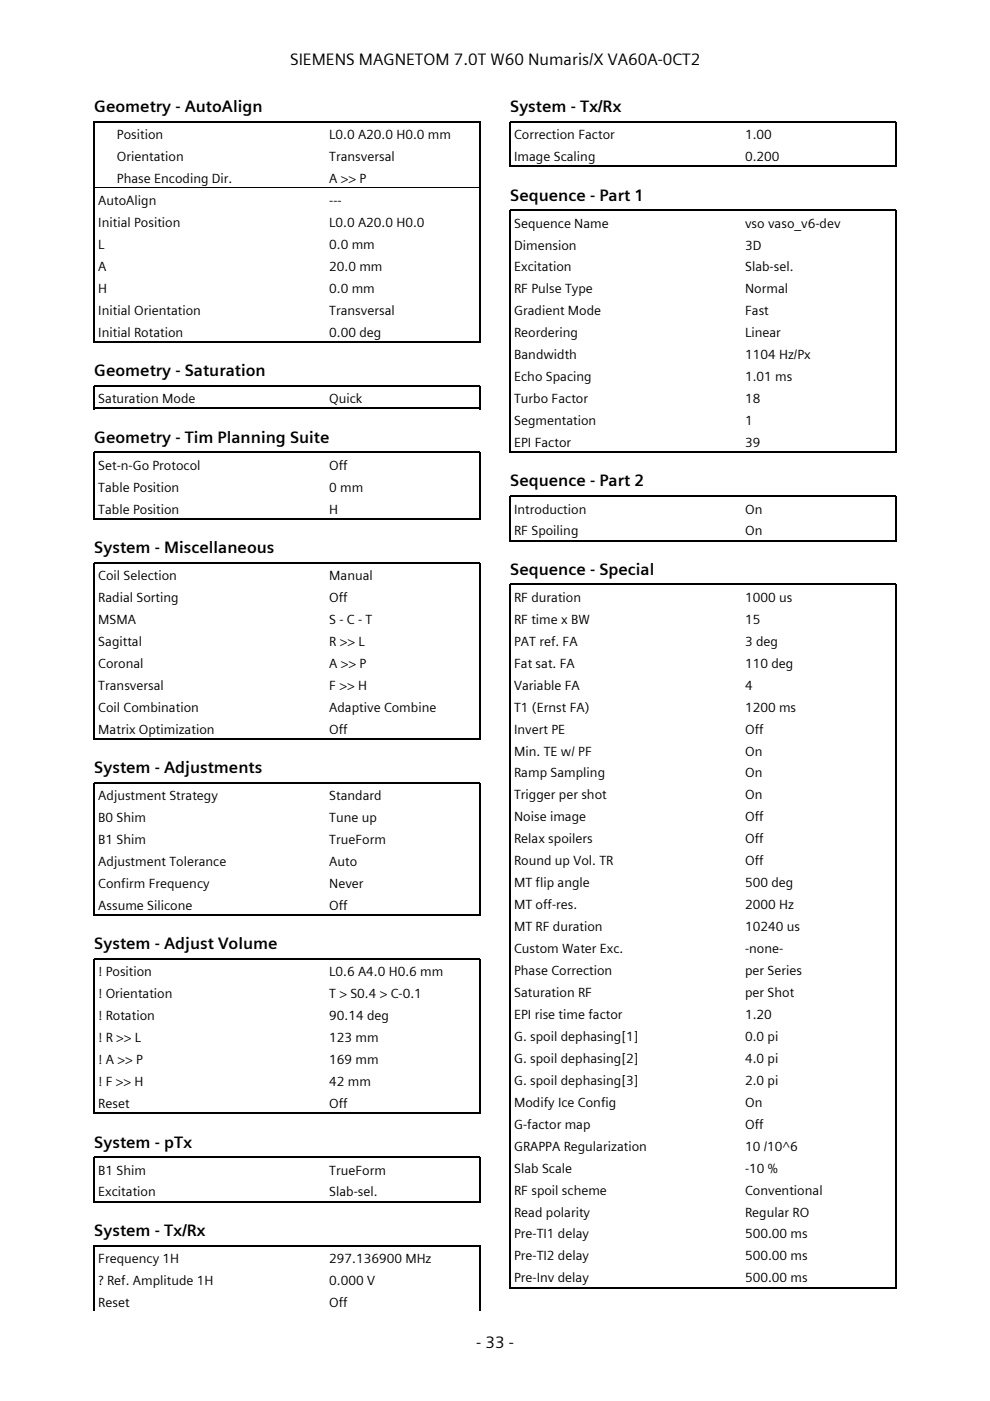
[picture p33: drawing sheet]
<svg xmlns="http://www.w3.org/2000/svg" width="210mm" height="297mm" viewBox="0 0 210 297" stroke-linecap="round" stroke-linejoin="round" font-family="sans-serif">
<defs><g id="words">
<g font-size="3.5">
<text x="61.5" y="13.8">SIEMENS MAGNETOM 7.0T W60 Numaris/X VA60A-0CT2</text>
<text x="20" y="23.8">Geometry - AutoAlign</text>
<text x="108.2" y="23.8">System - Tx/Rx</text>
<text x="108.2" y="42.5">Sequence - Part 1</text>
<text x="20" y="79.8">Geometry - Saturation</text>
<text x="20" y="93.9">Geometry - Tim Planning Suite</text>
<text x="108.2" y="103.1">Sequence - Part 2</text>
<text x="20" y="117.3">System - Miscellaneous</text>
<text x="108.2" y="121.9">Sequence - Special</text>
<text x="20" y="163.9">System - Adjustments</text>
<text x="20" y="201.3">System - Adjust Volume</text>
<text x="20" y="243.3">System - pTx</text>
<text x="20" y="262">System - Tx/Rx</text>
<text x="101" y="285.8">- 33 -</text>
</g>
<g font-size="2.8">
<text x="24.8" y="29.5">Position</text>
<text x="69.8" y="29.5">L0.0 A20.0 H0.0 mm</text>
<text x="109" y="29.5">Correction Factor</text>
<text x="158" y="29.5">1.00</text>
<text x="24.8" y="34.2">Orientation</text>
<text x="69.8" y="34.2">Transversal</text>
<text x="109" y="34.2">Image Scaling</text>
<text x="158" y="34.2">0.200</text>
<text x="24.8" y="38.8">Phase Encoding Dir.</text>
<text x="69.8" y="38.8">A &gt;&gt; P</text>
<text x="20.8" y="43.5">AutoAlign</text>
<text x="69.8" y="43.5">---</text>
<text x="20.8" y="48.2">Initial Position</text>
<text x="20.8" y="52.8">L</text>
<text x="69.8" y="48.2">L0.0 A20.0 H0.0</text>
<text x="69.8" y="52.8">0.0 mm</text>
<text x="109" y="48.2">Sequence Name</text>
<text x="109" y="52.9">Dimension</text>
<text x="158" y="48.2">vso vaso_v6-dev</text>
<text x="158" y="52.9">3D</text>
<text x="20.8" y="57.5">A</text>
<text x="69.8" y="57.5">20.0 mm</text>
<text x="109" y="57.6">Excitation</text>
<text x="158" y="57.6">Slab-sel.</text>
<text x="20.8" y="62.1">H</text>
<text x="69.8" y="62.1">0.0 mm</text>
<text x="109" y="62.2">RF Pulse Type</text>
<text x="158" y="62.2">Normal</text>
<text x="20.8" y="66.8">Initial Orientation</text>
<text x="20.8" y="71.4">Initial Rotation</text>
<text x="69.8" y="66.8">Transversal</text>
<text x="69.8" y="71.4">0.00 deg</text>
<text x="109" y="66.9">Gradient Mode</text>
<text x="109" y="71.5">Reordering</text>
<text x="158" y="66.9">Fast</text>
<text x="158" y="71.5">Linear</text>
<text x="109" y="76.2">Bandwidth</text>
<text x="158" y="76.2">1104 Hz/Px</text>
<text x="109" y="80.8">Echo Spacing</text>
<text x="158" y="80.8">1.01 ms</text>
<text x="20.8" y="85.5">Saturation Mode</text>
<text x="69.8" y="85.5">Quick</text>
<text x="109" y="85.5">Turbo Factor</text>
<text x="158" y="85.5">18</text>
<text x="109" y="90.1">Segmentation</text>
<text x="109" y="94.8">EPI Factor</text>
<text x="158" y="90.1">1</text>
<text x="158" y="94.8">39</text>
<text x="20.8" y="99.6">Set-n-Go Protocol</text>
<text x="69.8" y="99.6">Off</text>
<text x="20.8" y="104.3">Table Position</text>
<text x="69.8" y="104.3">0 mm</text>
<text x="20.8" y="108.9">Table Position</text>
<text x="69.8" y="108.9">H</text>
<text x="109" y="108.9">Introduction</text>
<text x="109" y="113.5">RF Spoiling</text>
<text x="158" y="108.9">On</text>
<text x="158" y="113.5">On</text>
<text x="20.8" y="123">Coil Selection</text>
<text x="69.8" y="123">Manual</text>
<text x="20.8" y="127.6">Radial Sorting</text>
<text x="69.8" y="127.6">Off</text>
<text x="109" y="127.6">RF duration</text>
<text x="158" y="127.6">1000 us</text>
<text x="20.8" y="132.3">MSMA</text>
<text x="20.8" y="137">Sagittal</text>
<text x="69.8" y="132.3">S - C - T</text>
<text x="69.8" y="137">R &gt;&gt; L</text>
<text x="109" y="132.3">RF time x BW</text>
<text x="109" y="136.9">PAT ref. FA</text>
<text x="158" y="132.3">15</text>
<text x="158" y="136.9">3 deg</text>
<text x="20.8" y="141.6">Coronal</text>
<text x="69.8" y="141.6">A &gt;&gt; P</text>
<text x="109" y="141.6">Fat sat. FA</text>
<text x="158" y="141.6">110 deg</text>
<text x="20.8" y="146.3">Transversal</text>
<text x="69.8" y="146.3">F &gt;&gt; H</text>
<text x="109" y="146.2">Variable FA</text>
<text x="158" y="146.2">4</text>
<text x="20.8" y="150.9">Coil Combination</text>
<text x="20.8" y="155.6">Matrix Optimization</text>
<text x="69.8" y="150.9">Adaptive Combine</text>
<text x="69.8" y="155.6">Off</text>
<text x="109" y="150.9">T1 (Ernst FA)</text>
<text x="109" y="155.5">Invert PE</text>
<text x="158" y="150.9">1200 ms</text>
<text x="158" y="155.5">Off</text>
<text x="109" y="160.2">Min. TE w/ PF</text>
<text x="158" y="160.2">On</text>
<text x="109" y="164.8">Ramp Sampling</text>
<text x="158" y="164.8">On</text>
<text x="20.8" y="169.7">Adjustment Strategy</text>
<text x="69.8" y="169.7">Standard</text>
<text x="109" y="169.5">Trigger per shot</text>
<text x="158" y="169.5">On</text>
<text x="20.8" y="174.3">B0 Shim</text>
<text x="20.8" y="179">B1 Shim</text>
<text x="69.8" y="174.3">Tune up</text>
<text x="69.8" y="179">TrueForm</text>
<text x="109" y="174.2">Noise image</text>
<text x="109" y="178.8">Relax spoilers</text>
<text x="158" y="174.2">Off</text>
<text x="158" y="178.8">Off</text>
<text x="20.8" y="183.6">Adjustment Tolerance</text>
<text x="69.8" y="183.6">Auto</text>
<text x="109" y="183.4">Round up Vol. TR</text>
<text x="158" y="183.4">Off</text>
<text x="20.8" y="188.3">Confirm Frequency</text>
<text x="69.8" y="188.3">Never</text>
<text x="109" y="188.1">MT flip angle</text>
<text x="158" y="188.1">500 deg</text>
<text x="20.8" y="192.9">Assume Silicone</text>
<text x="69.8" y="192.9">Off</text>
<text x="109" y="192.8">MT off-res.</text>
<text x="109" y="197.4">MT RF duration</text>
<text x="158" y="192.8">2000 Hz</text>
<text x="158" y="197.4">10240 us</text>
<text x="109" y="202.1">Custom Water Exc.</text>
<text x="158" y="202.1">-none-</text>
<text x="20.8" y="207">! Position</text>
<text x="69.8" y="207">L0.6 A4.0 H0.6 mm</text>
<text x="109" y="206.7">Phase Correction</text>
<text x="158" y="206.7">per Series</text>
<text x="20.8" y="211.7">! Orientation</text>
<text x="69.8" y="211.7">T &gt; S0.4 &gt; C-0.1</text>
<text x="109" y="211.4">Saturation RF</text>
<text x="158" y="211.4">per Shot</text>
<text x="20.8" y="216.3">! Rotation</text>
<text x="20.8" y="221">! R &gt;&gt; L</text>
<text x="69.8" y="216.3">90.14 deg</text>
<text x="69.8" y="221">123 mm</text>
<text x="109" y="216">EPI rise time factor</text>
<text x="109" y="220.7">G. spoil dephasing[1]</text>
<text x="158" y="216">1.20</text>
<text x="158" y="220.7">0.0 pi</text>
<text x="20.8" y="225.6">! A &gt;&gt; P</text>
<text x="69.8" y="225.6">169 mm</text>
<text x="109" y="225.3">G. spoil dephasing[2]</text>
<text x="158" y="225.3">4.0 pi</text>
<text x="20.8" y="230.3">! F &gt;&gt; H</text>
<text x="69.8" y="230.3">42 mm</text>
<text x="109" y="230">G. spoil dephasing[3]</text>
<text x="158" y="230">2.0 pi</text>
<text x="20.8" y="234.9">Reset</text>
<text x="69.8" y="234.9">Off</text>
<text x="109" y="234.7">Modify Ice Config</text>
<text x="109" y="239.3">G-factor map</text>
<text x="158" y="234.7">On</text>
<text x="158" y="239.3">Off</text>
<text x="109" y="244">GRAPPA Regularization</text>
<text x="158" y="244">10 /10^6</text>
<text x="20.8" y="249">B1 Shim</text>
<text x="69.8" y="249">TrueForm</text>
<text x="109" y="248.6">Slab Scale</text>
<text x="158" y="248.6">-10 %</text>
<text x="20.8" y="253.7">Excitation</text>
<text x="69.8" y="253.7">Slab-sel.</text>
<text x="109" y="253.3">RF spoil scheme</text>
<text x="109" y="257.9">Read polarity</text>
<text x="158" y="253.3">Conventional</text>
<text x="158" y="257.9">Regular RO</text>
<text x="109" y="262.6">Pre-TI1 delay</text>
<text x="158" y="262.6">500.00 ms</text>
<text x="20.8" y="267.8">Frequency 1H</text>
<text x="69.8" y="267.8">297.136900 MHz</text>
<text x="109" y="267.2">Pre-TI2 delay</text>
<text x="158" y="267.2">500.00 ms</text>
<text x="20.8" y="272.4">? Ref. Amplitude 1H</text>
<text x="69.8" y="272.4">0.000 V</text>
<text x="109" y="271.9">Pre-Inv delay</text>
<text x="158" y="271.9">500.00 ms</text>
<text x="20.8" y="277.1">Reset</text>
<text x="69.8" y="277.1">Off</text>
</g>
</g></defs>
<g fill="none" stroke="#000" stroke-width=".26">
<path d="M108.2 35.4v-9.6h81.8v9.6M108.3 35.3h81.6M20 72.7v-46.9h81.8v46.9M20.1 72.5h81.6M20 86.7v-4.9h81.8v4.9M20.1 86.6h81.6M108.2 96v-51.4h81.8v51.4M108.3 95.9h81.6M20 110.1v-14.2h81.8v14.2M20.1 110h81.6M108.2 114.8v-9.6h81.8v9.6M108.3 114.6h81.6"/>
<path d="M20 156.8v-37.5h81.8v37.5M20.1 156.7h81.6M20 194.2v-28.2h81.8v28.2M20.1 194h81.6M20 236.2v-32.9h81.8v32.9M20.1 236h81.6M20 254.9v-9.6h81.8v9.6M20.1 254.8h81.6M20 278v-13.9h81.8v13.9M108.2 273.1v-149.2h81.8v149.2M108.3 273h81.6"/>
</g>
<path d="M20.1 25.8h81.6M20.1 39.8h81.6" fill="none" stroke="#000" stroke-width=".21"/>
<use href="#words"/>
</svg>
